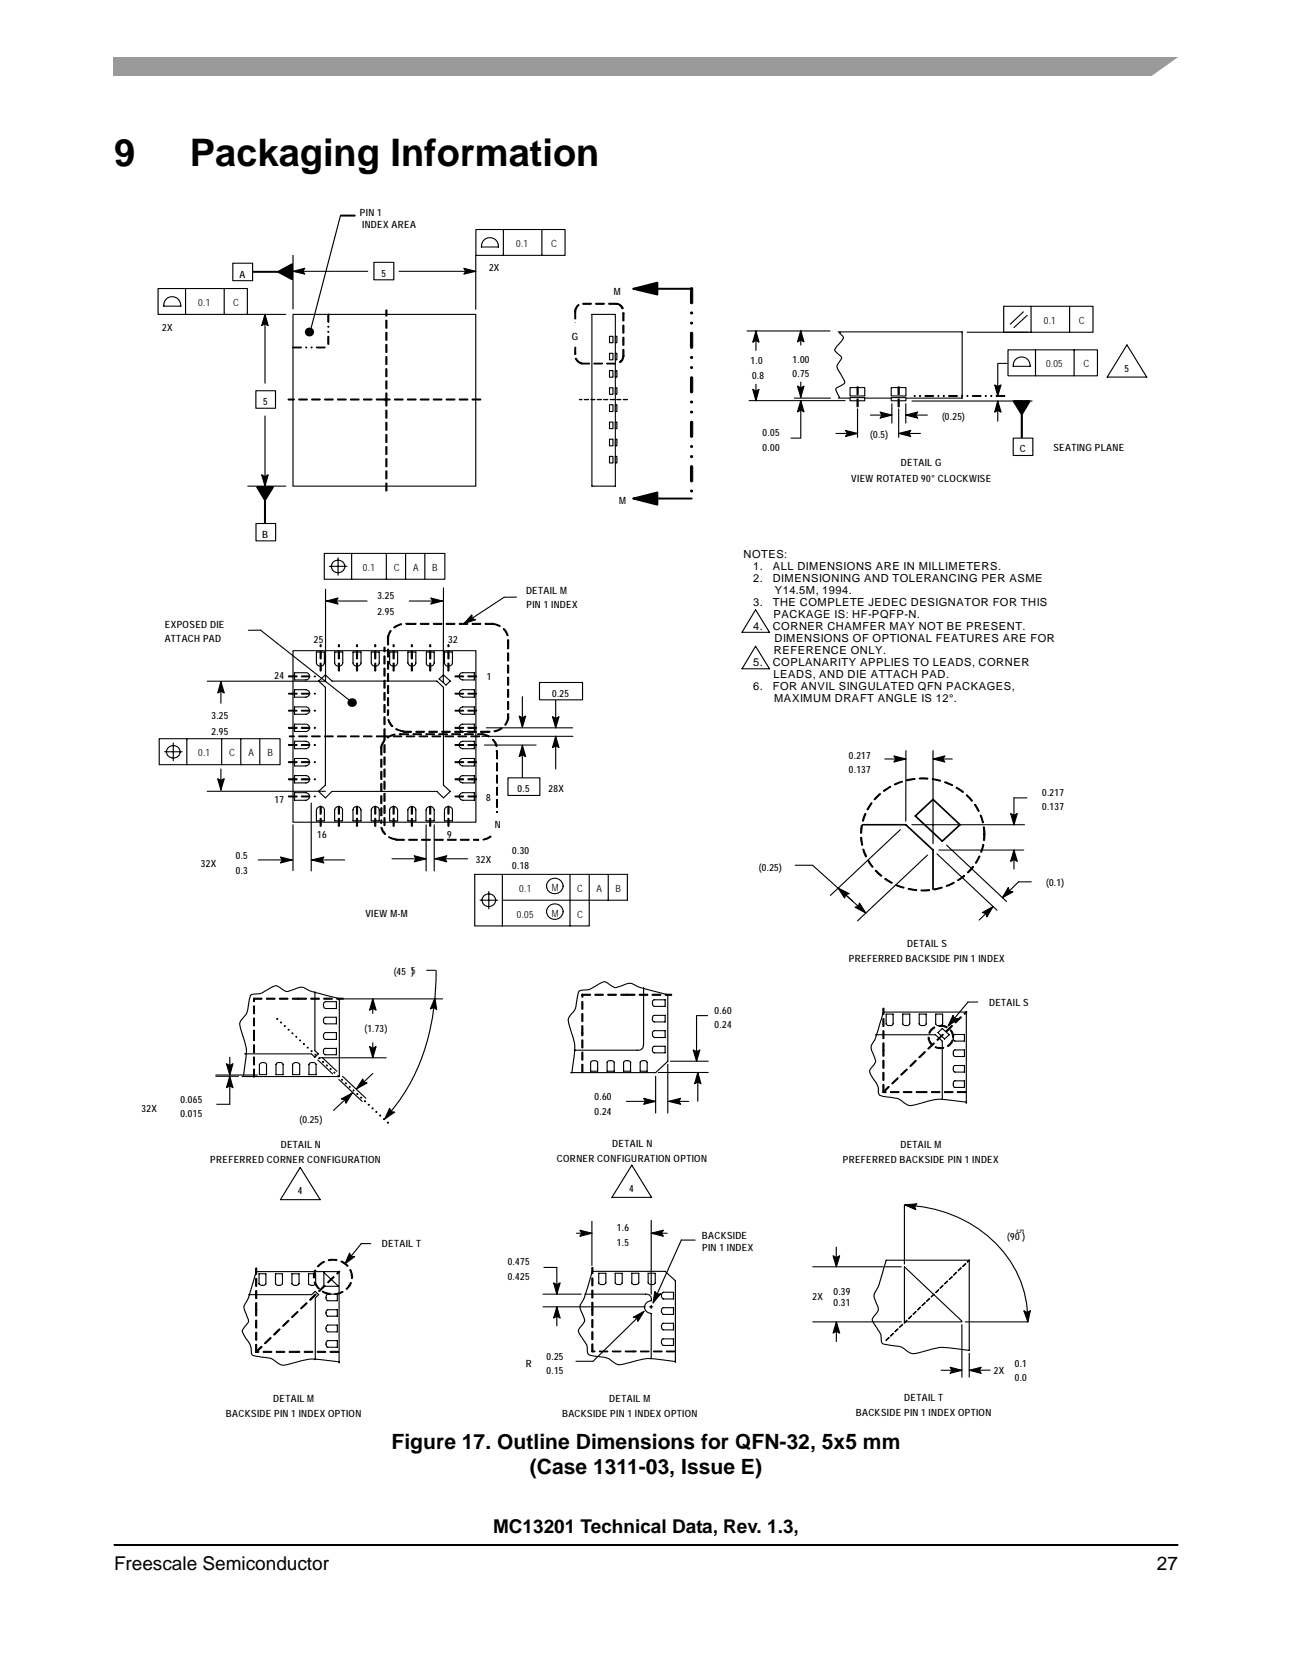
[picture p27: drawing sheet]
<svg xmlns="http://www.w3.org/2000/svg" width="216mm" height="279mm" viewBox="0 0 216 279" stroke-linecap="round" stroke-linejoin="round" font-family="sans-serif">
<defs><g id="words">
<g font-size="6.3">
<text x="19" y="27.7">9</text>
<text x="31.7" y="27.7">Packaging Information</text>
</g>
<g font-size="3.5">
<text x="65.4" y="242.1">Figure 17. Outline Dimensions for QFN-32, 5x5 mm</text>
<text x="88.5" y="246.4">(Case 1311-03, Issue E)</text>
</g>
<g font-size="3.2">
<text x="82.4" y="256.1">MC13201 Technical Data, Rev. 1.3,</text>
<text x="19.1" y="262.3">Freescale Semiconductor</text>
<text x="193.3" y="262.3">27</text>
</g>
<g font-size="1.9">
<text x="124.2" y="93.2">NOTES:</text>
<text x="125.9" y="95.2">1.</text>
<text x="129.1" y="95.2">ALL DIMENSIONS ARE IN MILLIMETERS.</text>
<text x="125.9" y="97.2">2.</text>
<text x="125.9" y="101.2">3.</text>
<text x="129.1" y="97.2">DIMENSIONING AND TOLERANCING PER ASME</text>
<text x="129.1" y="101.2">THE COMPLETE JEDEC DESIGNATOR FOR THIS</text>
<text x="129.5" y="99.3">Y14.5M, 1994.</text>
<text x="125.9" y="105.3">4.</text>
<text x="129.1" y="105.3">CORNER CHAMFER MAY NOT BE PRESENT.</text>
<text x="129.3" y="103.3">PACKAGE IS: HF-PQFP-N.</text>
<text x="129.4" y="107.3">DIMENSIONS OF OPTIONAL FEATURES ARE FOR</text>
<text x="125.9" y="111.3">5.</text>
<text x="129.1" y="111.3">COPLANARITY APPLIES TO LEADS, CORNER</text>
<text x="129.3" y="113.3">LEADS, AND DIE ATTACH PAD.</text>
<text x="129.3" y="109.3">REFERENCE ONLY.</text>
<text x="125.9" y="115.4">6.</text>
<text x="129.1" y="115.4">FOR ANVIL SINGULATED QFN PACKAGES,</text>
<text x="129.3" y="117.4">MAXIMUM DRAFT ANGLE IS 12°.</text>
</g>
<g font-size="1.7">
<text x="60.2" y="36.1">PIN 1</text>
<text x="60.5" y="38.1">INDEX AREA</text>
<text x="86.2" y="41.3">0.1</text>
<text x="92.1" y="41.3">C</text>
<text x="40" y="46.4">A</text>
<text x="63.7" y="46.2">5</text>
<text x="81.7" y="45.2">2X</text>
<text x="33.1" y="51.2">0.1</text>
<text x="39" y="51.2">C</text>
<text x="102.6" y="49.3">M</text>
<text x="27.1" y="55.3">2X</text>
<text x="95.5" y="56.8">G</text>
<text x="174.4" y="54.1">0.1</text>
<text x="180.3" y="54.1">C</text>
<text x="125.4" y="60.8">1.0</text>
<text x="125.7" y="63.3">0.8</text>
<text x="132.4" y="60.7">1.00</text>
<text x="132.4" y="63.1">0.75</text>
<text x="174.8" y="61.4">0.05</text>
<text x="181" y="61.4">C</text>
<text x="187.9" y="62.1">5</text>
<text x="44" y="67.7">5</text>
<text x="157.4" y="70.1">(0.25)</text>
<text x="127.4" y="72.9">0.05</text>
<text x="127.4" y="75.3">0.00</text>
<text x="145.4" y="73.2">(0.5)</text>
<text x="150.6" y="77.9">DETAIL G</text>
<text x="170.4" y="75.6">C</text>
<text x="176" y="75.4">SEATING PLANE</text>
<text x="142.2" y="80.6">VIEW ROTATED 90° CLOCKWISE</text>
<text x="43.8" y="89.8">B</text>
<text x="103.5" y="84.2">M</text>
<text x="60.6" y="95.4">0.1</text>
<text x="65.8" y="95.4">C</text>
<text x="69" y="95.4">A</text>
<text x="72.2" y="95.4">B</text>
<text x="63.1" y="100.1">3.25</text>
<text x="87.9" y="99.3">DETAIL M</text>
<text x="88" y="101.6">PIN 1 INDEX</text>
<text x="27.5" y="107.2">ATTACH PAD</text>
<text x="27.6" y="104.9">EXPOSED DIE</text>
<text x="52.5" y="107.5">25</text>
<text x="63.1" y="102.7">2.95</text>
<text x="74.9" y="107.5">32</text>
<text x="45.9" y="113.4">24</text>
<text x="81.4" y="113.7">1</text>
<text x="92.3" y="116.4">0.25</text>
<text x="35.3" y="120.2">3.25</text>
<text x="35.3" y="122.8">2.95</text>
<text x="33.1" y="126.4">0.1</text>
<text x="38.3" y="126.4">C</text>
<text x="41.5" y="126.4">A</text>
<text x="44.7" y="126.4">B</text>
<text x="141.9" y="126.8">0.217</text>
<text x="141.9" y="129.2">0.137</text>
<text x="45.9" y="134.1">17</text>
<text x="81.2" y="133.8">8</text>
<text x="86.5" y="132.4">0.5</text>
<text x="91.7" y="132.3">28X</text>
<text x="174.2" y="133">0.217</text>
<text x="174.2" y="135.4">0.137</text>
<text x="39.4" y="143.5">0.5</text>
<text x="53" y="140">16</text>
<text x="74.7" y="140">9</text>
<text x="82.7" y="138.3">N</text>
<text x="85.6" y="142.7">0.30</text>
<text x="33.6" y="144.9">32X</text>
<text x="39.4" y="146.1">0.3</text>
<text x="79.5" y="144.1">32X</text>
<text x="85.6" y="145.3">0.18</text>
<text x="86.8" y="149">0.1</text>
<text x="92.2" y="148.9">M</text>
<text x="96.4" y="149">C</text>
<text x="99.7" y="149">A</text>
<text x="102.8" y="149">B</text>
<text x="126.8" y="145.5">(0.25)</text>
<text x="174.8" y="148">(0.1)</text>
<text x="61.1" y="153.3">VIEW M-M</text>
<text x="86.4" y="153.3">0.05</text>
<text x="92.2" y="153.2">M</text>
<text x="96.4" y="153.3">C</text>
<text x="141.9" y="160.7">PREFERRED BACKSIDE PIN 1 INDEX</text>
<text x="151.6" y="158.2">DETAIL S</text>
<text x="65.8" y="162.9">(45 )5</text>
<text x="60.9" y="172.5">(1.73)</text>
<text x="119.4" y="169.4">0.60</text>
<text x="119.4" y="171.8">0.24</text>
<text x="165.3" y="168.1">DETAIL S</text>
<text x="23.6" y="185.8">32X</text>
<text x="30.2" y="184.3">0.065</text>
<text x="99.4" y="183.9">0.60</text>
<text x="30.2" y="186.7">0.015</text>
<text x="46.9" y="191.9">DETAIL N</text>
<text x="50" y="187.7">(0.25)</text>
<text x="99.4" y="186.3">0.24</text>
<text x="102.3" y="191.7">DETAIL N</text>
<text x="150.5" y="191.8">DETAIL M</text>
<text x="35.1" y="194.4">PREFERRED CORNER CONFIGURATION</text>
<text x="93" y="194.2">CORNER CONFIGURATION OPTION</text>
<text x="140.8" y="194.3">PREFERRED BACKSIDE PIN 1 INDEX</text>
<text x="49.8" y="199.6">4</text>
<text x="105.2" y="199.2">4</text>
<text x="63.8" y="208.4">DETAIL T</text>
<text x="103.1" y="205.8">1.6</text>
<text x="103.1" y="208.2">1.5</text>
<text x="117.3" y="207.1">BACKSIDE</text>
<text x="117.3" y="209.1">PIN 1 INDEX</text>
<text x="168.3" y="207.2">(90 )</text>
<text x="169.9" y="205.4" transform="rotate(90 169.9 205.4)">5</text>
<text x="84.8" y="211.4">0.475</text>
<text x="84.8" y="213.8">0.425</text>
<text x="135.8" y="217.3">2X</text>
<text x="139.3" y="216.4">0.39</text>
<text x="139.3" y="218.3">0.31</text>
<text x="91.3" y="227.2">0.25</text>
<text x="87.9" y="228.4">R</text>
<text x="91.3" y="229.6">0.15</text>
<text x="166.1" y="229.7">2X</text>
<text x="169.6" y="228.5">0.1</text>
<text x="169.6" y="230.7">0.0</text>
<text x="37.8" y="236.8">BACKSIDE PIN 1 INDEX OPTION</text>
<text x="45.7" y="234.3">DETAIL M</text>
<text x="93.9" y="236.7">BACKSIDE PIN 1 INDEX OPTION</text>
<text x="101.8" y="234.2">DETAIL M</text>
<text x="143" y="236.6">BACKSIDE PIN 1 INDEX OPTION</text>
<text x="151.1" y="234.1">DETAIL T</text>
</g>
</g></defs>
<path d="M19 9.5h177.8v3.2h-177.8z" fill="#9a9a9a"/>
<path d="M192 13l5.3-3.8h1.5v3.8z" fill="#fff"/>
<path d="M19 257.2h177.8v2.3h-177.8z" fill="#fff"/>
<path d="M19 258v.2zM196.8 258v.2z" fill="#000"/>
<path d="M19 258.1h177.8" fill="none" stroke="#000" stroke-width=".17"/>
<g fill="#fff">
<path d="M23.4 33.7h168.8v204.2h-168.8z"/>
<path d="M49 108.7h30.5v28.7h-30.5z"/>
</g>
<g fill="none" stroke="#000" stroke-width=".18">
<path d="M54.4 98.5v15.4M72 99.9l2 .5-2 .5 .3-.5zM74.1 98.2v15.7M34.6 113.8h19.8M36.9 113.9l.6 1.9-.6-.3-.5 .3zM36.9 113.9v3.6M41.5 105.3h2l15.4 12.1M49 108.7h30.5v28.7h-30.5zM49.2 118.1h1.9a.61 .61 0 0 1 .6 .6 .61 .61 0 0 1-.6 .7h-1.9zM49.2 115.3h1.9a.63 .63 0 0 1 .6 .6 .63 .63 0 0 1-.6 .6h-1.9zM49.2 112.4h1.9a.6 .6 0 0 1 .6 .6 .6 .6 0 0 1-.6 .6h-1.9zM52.9 109h1.3v1.8a.68 .68 0 0 1-.7 .5 .68 .68 0 0 1-.6-.5z"/>
<path d="M53.2 113.8l1.2-1 1.1 1h17.5l1.1 1.1v16.3l1.1 1-1.1 1.1-1.1-1.1h-17.5l-1.1 1.1-1.2-1.1 1.2-1v-16.3zM54.5 100.4l2-.5-.3 .5 .3 .5zM54.5 100.4h6.8M55.9 109h1.4v1.8a.69 .69 0 0 1-.7 .5 .69 .69 0 0 1-.7-.5zM59 109h1.3v1.8a.68 .68 0 0 1-.6 .5 .68 .68 0 0 1-.7-.5zM62 109h1.4v1.8a.69 .69 0 0 1-.7 .5 .69 .69 0 0 1-.7-.5zM65.1 109h1.3v1.8a.69 .69 0 0 1-.6 .5 .69 .69 0 0 1-.7-.5zM68.2 109h1.3v1.8a.69 .69 0 0 1-.7 .5 .69 .69 0 0 1-.6-.5zM68.4 100.4h5.6M71.2 109h1.4v1.8a.67 .67 0 0 1-.7 .5 .67 .67 0 0 1-.7-.5zM73.4 113.5l.7-.7 1.1 1-.7 .7zM74.3 109h1.3v1.8a.69 .69 0 0 1-.7 .5 .69 .69 0 0 1-.6-.5z"/>
<path d="M76.9 112.6l.4-.2h2v1.2h-2a.61 .61 0 0 1-.5-.4 .61 .61 0 0 1 .1-.6zM76.9 115.5l.4-.2h2v1.2h-2a.64 .64 0 0 1-.4-1zM76.9 118.3l.4-.2h2v1.3h-2a.61 .61 0 0 1-.5-.4 .61 .61 0 0 1 .1-.7zM86.8 119.7l.5 .3 .5-.3-.5 1.8zM87.3 116.4v5.1M34.6 132.2h19.8M36.4 130.1l.5 .3 .6-.3-.6 1.9zM36.9 128.5v3.5M49 137.8v7.7M49.2 132.5h1.9a.64 .64 0 0 1 .6 .6 .64 .64 0 0 1-.6 .6h-1.9zM49.2 129.6h1.9a.61 .61 0 0 1 .6 .6 .61 .61 0 0 1-.6 .6h-1.9zM49.2 126.7h1.9a.62 .62 0 0 1 .6 .7 .62 .62 0 0 1-.6 .6h-1.9z"/>
<path d="M49.2 123.9h1.9a.63 .63 0 0 1 .6 .6 .63 .63 0 0 1-.6 .6h-1.9zM49.2 121h1.9a.62 .62 0 0 1 .6 .6 .62 .62 0 0 1-.6 .6h-1.9zM52 134.2v11.3M53.1 134.9a.67 .67 0 0 1 1.1 .4v1.9h-1.3v-1.9zM56 135a.67 .67 0 0 1 .7-.2 .67 .67 0 0 1 .5 .5v1.9h-1.3v-1.9zM59.1 135a.72 .72 0 0 1 .7-.2 .72 .72 0 0 1 .5 .5v1.9h-1.3zM62.3 134.9a.69 .69 0 0 1 1.1 .4v1.9h-1.4v-1.9zM65.3 135a.72 .72 0 0 1 1.1 .3v1.9h-1.3v-1.9zM68.4 134.9a.69 .69 0 0 1 1.1 .4v1.9h-1.3v-1.9zM71.2 137.8v7.7M71.4 135a.72 .72 0 0 1 1.2 .3v1.9h-1.4v-1.9zM72.6 137.8v7.7"/>
<path d="M74.5 134.9a.7 .7 0 0 1 1.1 .4v1.9h-1.3v-1.9zM76.9 126.9l.4-.2h2v1.3h-2a.64 .64 0 0 1-.4-1.1zM76.9 129.8l.4-.2h2v1.2h-2a.6 .6 0 0 1-.5-.3 .6 .6 0 0 1 .1-.7zM77 121.1l2.3-.1v1.2h-2a.63 .63 0 0 1-.5-.4 .63 .63 0 0 1 .2-.7zM77 124l2.3-.1v1.2h-2a.65 .65 0 0 1-.5-.5 .65 .65 0 0 1 .2-.6zM77 132.6l.3-.1h2v1.2h-2a.64 .64 0 0 1-.5-.4 .64 .64 0 0 1 .2-.7zM81 124.5h8.6M81.3 121.6h14.4M87.3 124.6l.5 1.8-.5-.2-.5 .2zM87.3 124.6v5.4M43.2 143.7h5.7M46.9 143.2l2 .5-2 .5 .3-.5z"/>
<path d="M52.1 143.7l2-.5-.3 .5 .3 .5zM52.1 143.7h5.5M65.5 143.5h5.7M69.2 143l2 .5-2 .5 .3-.5zM72.7 143.5l2-.5-.3 .5 .3 .5zM72.7 143.5h5.4"/>
</g>
<g fill="#000">
<path d="M36.9 113.9l.6 1.9-.6-.3-.5 .3z" fill-rule="evenodd"/>
<path d="M54.5 100.4l2-.5-.3 .5 .3 .5z" fill-rule="evenodd"/>
<path d="M72 99.9l2 .5-2 .5 .3-.5z" fill-rule="evenodd"/>
<path d="M86.8 119.7l.5 .3 .5-.3-.5 1.8z" fill-rule="evenodd"/>
<path d="M36.4 130.1l.5 .3 .6-.3-.6 1.9z" fill-rule="evenodd"/>
<path d="M87.3 124.6l.5 1.8-.5-.2-.5 .2z" fill-rule="evenodd"/>
<path d="M46.9 143.2l2 .5-2 .5 .3-.5z" fill-rule="evenodd"/>
<path d="M52.1 143.7l2-.5-.3 .5 .3 .5z" fill-rule="evenodd"/>
<path d="M69.2 143l2 .5-2 .5 .3-.5z" fill-rule="evenodd"/>
<path d="M72.7 143.5l2-.5-.3 .5 .3 .5z" fill-rule="evenodd"/>
<circle cx="58.9" cy="117.4" r=".59"/>
</g>
<circle cx="58.9" cy="117.4" r=".59" fill="none" stroke="#000" stroke-width=".34"/>
<g fill="#000" stroke="#000" stroke-width=".17">
<path d="M64.1 123.8l.1 .1-.4 .8v.2l-.2 .1 .2-.7zM64.7 123.1a1.43 1.43 0 0 1 1.3-.3l-1.1 .5h-.2zM66.8 122.6h.2v.1l-.2 .1z"/>
<path d="M63.6 124.9h.2l-.1 1.3-.1-.1zM63.6 126.9h.2l-.1 1.3h-.1zM63.7 128.9h.1l-.1 1.4-.1-.1zM63.7 130.9l.1 .1-.1 1.3-.1-.1zM63.7 132.9l.1 .1-.1 1.3h-.1zM63.7 135h.1v1.3h-.2zM63.7 137l.1 .1v.4h-.2z"/>
<path d="M66.8 122.6h1.5v.1l-1.4 .1zM69 122.6h1.4v.1l-1.4 .1zM71.2 122.6l1.4 .1-1.4 .1zM73.3 122.6l1.5 .1-1.4 .1zM75.5 122.6h1.4v.1l-1.4 .1zM77.6 122.6l1.5 .1-1.4 .1zM79.8 122.6h.8v.1l-.7 .1z"/>
<path d="M80.5 122.6l1 .3 .3 .2-1.3-.3zM82.3 123.5a1.38 1.38 0 0 1 .7 1.2h-.1zM82.9 125.5h.2v.1h-.2z"/>
<path d="M83 125.5h.1v1.3zM83 127.5l.1 .1v1.3zM83 129.5l.1 .1v1.3zM83 131.6h.1v1.3zM83 133.6h.1v1.3h-.1zM83 135.6l.1 .1v1.2h-.1zM83 137.6l.1 .1v.5h-.1z"/>
<path d="M83 138h.1a1.49 1.49 0 0 1-.6 1.3v-.2l.3-.5zM80.7 140.2l.6-.1 .6-.4 .1 .1-.6 .4-.6 .2zM79.8 140.3l.2 .1h-.2z"/>
<path d="M66.2 140.3h1.3l.1 .1h-1.5zM68.3 140.3h1.4v.1h-1.4zM70.4 140.3h1.5v.1h-1.4zM72.7 140.3h1.3l.1 .1h-1.5zM74.8 140.3h1.4v.1h-1.4zM76.9 140.3h1.4l.1 .1h-1.4zM79.2 140.3h.6l.1 .1h-.8z"/>
<path d="M65 139.8l1.3 .5-1.1-.2-.3-.2zM63.7 138.3h.1l.6 1v.1a1.43 1.43 0 0 1-.7-1.1zM63.6 137.4h.2l-.1 .2z"/>
</g>
<path d="M81.7 136h2.7v3.4h-2.7z" fill="#fff"/>
<path d="M81.7 136h2.7v3.4h-2.7z" fill="none" stroke="#fff" stroke-width=".18"/>
<g fill="#000" stroke="#000" stroke-width=".17">
<path d="M64.2 136.6l.1 .1v1.3l-.1-.1zM64.2 134.6h.1v1.3h-.1zM64.2 132.6h.1v1.3h-.1zM64.2 130.6h.1v1.2l-.1 .1zM64.2 128.5l.1 .1v1.2l-.1 .1zM64.2 126.5h.1v1.3h-.1zM64.2 124.5h.1v1.3h-.1zM64.2 123h.1v.8l-.1-.1z"/>
<path d="M64.2 121.8h.1v1.3h-.1zM64.2 119.8h.1v1.3h-.1zM64.2 117.8h.1v1.3l-.1-.1zM64.2 115.7l.1 .1v1.2h-.1zM64.2 113.7h.1v1.3h-.1zM64.2 111.7h.1v1.2l-.1 .1zM64.2 109.6l.1 .1v1.2l-.1 .1zM64.2 108.2h.1v.7h-.1z"/>
<path d="M62.9 123l1.4 .1h-1.4zM60.7 123l1.5 .1h-1.4zM58.6 123l1.4 .1h-1.4zM56.4 123l1.4 .1h-1.4zM54.3 123l1.4 .1h-1.4zM52.1 123h1.4v.1h-1.4zM49.9 123l1.5 .1h-1.4zM48.3 123l.9 .1h-.8z"/>
<path d="M78.7 123l1.4 .1h-1.4zM76.5 123l1.5 .1h-1.4zM74.4 123l1.4 .1h-1.4zM72.2 123l1.4 .1h-1.4zM70 123h1.4l.1 .1h-1.4zM67.9 123l1.4 .1h-1.4zM65.7 123l1.4 .1h-1.3zM64.2 123l.8 .1h-.8z"/>
</g>
<path d="M84.9 130h5.3v2.9h-5.3z" fill="#fff"/>
<g fill="none" stroke="#000" stroke-width=".18">
<path d="M54.2 92.5h20.1v4.3h-20.1zM55 94.6h3M55.6 94.1a1.1 1.1 0 0 1 1.5-.4 1.1 1.1 0 0 1 .3 1.6 1.1 1.1 0 0 1-1.6 .2l-.3-.4-.1-.5zM56.5 93.2v2.9M58.8 92.5v4.3M64.6 92.5v4.3M67.8 92.5v4.3M71 92.5v4.3M92.3 119.8l.6 .3 .5-.3-.5 1.8zM92.9 116.9v4.7M26.6 123.4h20.2v4.4h-20.2zM27.5 125.6h2.9"/>
<path d="M28 125.1a1.09 1.09 0 0 1 1.7-.3 1.09 1.09 0 0 1-.1 1.7 1.1 1.1 0 0 1-1.4-.1 1.1 1.1 0 0 1-.2-1.3zM29 124.2v2.9M31.2 123.4v4.4M37 123.4v4.4M40.2 123.4v4.4M43.4 123.4v4.4M80.5 123h15.2M84.9 130h5.3v2.9h-5.3zM92.9 123l.5 1.9-.5-.2-.6 .2zM92.9 123v5.5M80.2 150.4h3M80.7 149.8a1.13 1.13 0 0 1 1.8-.2 1.13 1.13 0 0 1-.2 1.8 1.13 1.13 0 0 1-1.6-.5l-.2-.6z"/>
<path d="M81.7 149v2.9M83.9 146.1v8.6M84 150.4h20.8v-4.3h-25.5v8.6h19.1M91.8 147a1.36 1.36 0 0 1 2 .2 1.36 1.36 0 0 1-.2 1.9 1.36 1.36 0 0 1-1.9-.2 1.26 1.26 0 0 1 .1-1.9zM91.9 151.3a1.36 1.36 0 0 1 1.9 .2 1.36 1.36 0 0 1-.2 1.9 1.36 1.36 0 0 1-1.9-.2 1.24 1.24 0 0 1 .2-1.9zM95.2 146.1v8.6M98.5 146.1v8.6M101.6 146.1v4.3"/>
</g>
<g fill="#000" stroke="#000" stroke-width=".17">
<path d="M48.2 113l1.4-.1v.2h-1.3zM50.4 113l1.3-.1 .1 .2h-1.4zM52.5 113a.1 .1 0 0 1 .2 0 .1 .1 0 0 1-.2 0z"/>
<path d="M48.2 118.7h1.4v.1h-1.4zM50.4 118.7h1.4v.1h-1.4zM52.5 118.7h.2v.1z"/>
<path d="M48.2 115.8h1.4v.2h-1.3zM50.4 115.9l1.4-.1v.2h-1.4zM52.5 115.9h.2l-.1 .1z"/>
<path d="M53.5 110.8h.1l.1 .1-.1 1.2h-.1zM53.5 108.8l.2 .1-.1 1.2h-.1zM53.5 107.8h.2l-.1 .3h-.1z"/>
<path d="M56.6 110.8h.1v1.3h-.2zM56.5 108.8h.2v1.3h-.2zM56.6 107.7l.1 .1v.3h-.2z"/>
<path d="M59.6 110.8h.2l-.1 1.3h-.1zM59.6 108.8h.2l-.1 1.3h-.1zM59.6 107.7l.2 .1-.1 .3h-.1z"/>
<path d="M62.6 110.8h.1l.1 .1-.1 1.2h-.1zM62.6 108.8l.2 .1-.1 1.2h-.1zM62.6 107.8h.2v.3h-.2z"/>
<path d="M65.7 110.8h.2l-.1 1.3h-.1zM65.7 108.8h.2l-.1 1.3h-.1zM65.7 107.7l.2 .1-.1 .3h-.1z"/>
<path d="M68.8 110.8l.1 .1v1.2h-.2zM68.7 108.8l.2 .1v1.2h-.2zM68.8 107.7l.1 .1v.3h-.2z"/>
<path d="M71.8 110.8h.2l-.1 1.3h-.1zM71.8 108.8h.2l-.1 1.3h-.1zM71.8 107.8h.2v.3h-.2z"/>
<path d="M74.9 110.8l.1 .1v1.2h-.2zM74.9 108.8l.1 .1v1.2h-.2zM74.9 107.7l.1 .1v.3h-.2z"/>
<path d="M76.1 113h1.4l-1.4 .1zM78.2 113h1.5l-1.4 .1z"/>
<path d="M76 118.7l1.5 .1h-1.4zM78.2 118.7l1.5 .1h-1.5z"/>
<path d="M76.1 115.8l1.4 .1-1.4 .1zM78.2 115.8l1.5 .1-1.4 .1z"/>
<path d="M48.3 121.5h1.3v.2h-1.3zM50.4 121.6l1.4-.1v.2h-1.3zM52.5 121.6a.1 .1 0 0 1 .2 0 .1 .1 0 0 1-.2 0z"/>
<path d="M48.2 124.4h1.4v.2h-1.4zM50.4 124.4h1.4v.1l-1.4 .1zM52.5 124.4h.2v.2z"/>
<path d="M48.2 127.3h1.4v.1h-1.3zM50.4 127.3h1.4v.1h-1.3zM52.6 127.3l.1 .1h-.2z"/>
<path d="M48.2 130.2l1.4-.1v.2h-1.3zM50.4 130.2l1.4-.1v.2h-1.4zM52.5 130.2a.1 .1 0 0 1 .2 0 .1 .1 0 0 1-.2 0z"/>
<path d="M48.2 133h1.4v.2h-1.3zM50.4 133.1l1.4-.1v.1l-1.3 .1zM52.5 133.1a.1 .1 0 0 1 .2 0 .1 .1 0 0 1-.2 0z"/>
<path d="M53.5 136.8h.2l-.1 1.3-.1-.1zM53.5 134.7l.2 .1-.1 1.3-.1-.1z"/>
<path d="M56.6 136.7l.1 .1v1.3l-.2-.1zM56.5 134.8h.2v1.3l-.2-.1z"/>
<path d="M59.6 136.8h.2l-.1 1.3-.1-.1zM59.6 134.8h.2l-.1 1.3-.1-.1z"/>
<path d="M62.6 136.8h.2l-.1 1.3-.1-.1zM62.6 134.8h.2v1.3l-.2-.1z"/>
<path d="M65.7 136.8h.2l-.1 1.3-.1-.1zM65.7 134.8h.2l-.1 1.3-.1-.1z"/>
<path d="M68.8 136.7l.1 .1v1.3l-.2-.1zM68.7 134.8h.2v1.3l-.2-.1z"/>
<path d="M71.8 136.8h.2l-.1 1.3-.1-.1zM71.8 134.7l.2 .1-.1 1.3-.1-.1z"/>
<path d="M74.9 136.8h.1v1.3l-.2-.1zM74.8 134.8h.2v1.3l-.2-.1z"/>
<path d="M76 121.6h1.5l-.1 .1h-1.3zM78.3 121.5l1.4 .1-.1 .1h-1.3z"/>
<path d="M76.1 124.4l1.4 .1-1.4 .1zM78.2 124.4l1.5 .1-1.5 .1z"/>
<path d="M76.1 127.3l1.4 .1h-1.4zM78.2 127.3l1.5 .1h-1.4z"/>
<path d="M76.1 130.2l1.3-.1 .1 .1-1.4 .1zM78.2 130.2l1.4-.1 .1 .1-1.4 .1z"/>
<path d="M76.1 133l1.4 .1-1.4 .1zM78.2 133l1.5 .1-1.4 .1z"/>
</g>
<g fill="#000">
<path d="M92.3 119.8l.6 .3 .5-.3-.5 1.8z" fill-rule="evenodd"/>
<path d="M92.9 123l.5 1.9-.5-.2-.6 .2z" fill-rule="evenodd"/>
</g>
<path d="M90.1 114h7.2v2.9h-7.2z" fill="#fff"/>
<path d="M86.3 99.8h-2.1l-6.7 4.4M78.8 102.7l.1 .6 .6 .3-2 .6zM90.1 114h7.2v2.9h-7.2z" fill="none" stroke="#000" stroke-width=".18"/>
<g fill="#000" stroke="#000" stroke-width=".17">
<path d="M65.2 105.4l.2 .1-.5 1.1h-.1a1.56 1.56 0 0 1 .4-1.2zM65.8 104.8l1.2-.6 .1 .1-1.1 .6zM67.8 104.2h.4l.1 .1h-.4z"/>
<path d="M64.8 106.4l.1 .1v1.3l-.2-.1zM64.8 108.5h.1v1.3l-.2-.1zM64.8 110.5h.1v1.3h-.2zM64.8 112.5l.1 .1v1.3l-.2-.1zM64.8 114.6h.1v1.3l-.2-.1zM64.8 116.6h.1v1.3l-.2-.1zM64.8 118.6h.1v.8l-.2-.1z"/>
<path d="M68.1 104.2h1.4v.1l-1.3 .1zM70.3 104.2h1.3l.1 .1-1.4 .1zM72.5 104.2h1.3l.1 .1-1.4 .1-.1-.1zM74.6 104.2h1.4v.1l-1.3 .1-.2-.1zM76.8 104.2h1.3l.1 .1-1.4 .1zM79 104.2h1.3v.1l-1.3 .1zM81.1 104.2h1.2l.1 .1-1.2 .1-.2-.1z"/>
<path d="M82.2 104.2h.1a1.81 1.81 0 0 1 1.3 .4l-1.3-.2zM84.1 105.1a1.15 1.15 0 0 1 .7 1.1zM84.8 106.9l.2 .1-.1 .3-.1-.1z"/>
<path d="M84.8 107.1h.2v1.3h-.1zM84.8 109.1l.2 .1v1.2l-.1 .1zM84.8 111.1l.2 .1v1.2l-.1 .1zM84.8 113.2h.2v1.2l-.1 .1zM84.8 115.2l.2 .1v1.2h-.2zM84.8 117.2l.2 .1v1.3l-.2-.1zM84.8 119.3h.2l-.1 .8h-.1z"/>
<path d="M67.3 122.3l1.4-.1 .1 .1-1.4 .1zM69.5 122.2h1.4v.1l-1.4 .1zM71.7 122.2h1.3l.1 .1-1.4 .1zM73.9 122.2h1.3v.1l-1.3 .1zM76 122.2h1.4v.1l-1.4 .1zM78.2 122.2h1.3l.1 .1-1.4 .1zM80.3 122.2h1.3l.1 .1-1.4 .1z"/>
<path d="M66.2 121.8l1.3 .3v.2l-1.3-.4zM64.9 120.2l.7 1.1v.1a1.57 1.57 0 0 1-.7-1.2zM64.8 119.2l.1 .1-.1 .3z"/>
<path d="M84.8 120h.1a1.24 1.24 0 0 1-.5 1.2zM82.6 122.1l1.3-.4a1.62 1.62 0 0 1-1.3 .5zM81.5 122.2l.4 .1-.1 .1-.3-.1z"/>
</g>
<path d="M78.8 102.7l.1 .6 .6 .3-2 .6z" fill-rule="evenodd" fill="#000"/>
<path d="M49 52.5h30.5v28.7h-30.5z" fill="#fff"/>
<g fill="none" stroke="#000" stroke-width=".18">
<path d="M56.9 36l-5.1 19.5M41.3 52.5h6.5M44.3 52.5l.5 1.9-.5-.3-.6 .3zM44.3 52.5v11.5M49 52.5h30.5v28.7h-30.5zM49 45.3l1.9-.5-.3 .5 .3 .5zM49 42.7v8.9M49 45.3h12.4M66.7 45.3h12.8M77.5 44.8l2 .5-2 .5 .3-.5zM79.5 42.7v9M43.7 79.3l.6 .3 .5-.3-.5 1.9z"/>
<path d="M44.3 69.5v11.7M41.4 81.2h6.4"/>
</g>
<g fill="#000" stroke="#000" stroke-width=".17">
<path d="M48.9 58h1.4l.1 .1h-1.4zM51.1 58h.1v.1zM52 58h.2l-.2 .1zM52.9 58h1.4v.1h-1.4z"/>
<path d="M54.8 52.5h.1v1.3h-.1zM54.8 54.5h.1v.2h-.1zM54.8 55.4l.1 .1h-.1zM54.8 56.2h.1v1.3h-.1z"/>
</g>
<g fill="#000">
<path d="M46.5 45.4l2.3-1.2v2.5zM43 81.4h2.6l-1.3 2.1z"/>
<path d="M44.3 52.5l.5 1.9-.5-.3-.6 .3z" fill-rule="evenodd"/>
<path d="M49 45.3l1.9-.5-.3 .5 .3 .5z" fill-rule="evenodd"/>
<path d="M77.5 44.8l2 .5-2 .5 .3-.5z" fill-rule="evenodd"/>
<path d="M43.7 79.3l.6 .3 .5-.3-.5 1.9z" fill-rule="evenodd"/>
<circle cx="51.7" cy="55.5" r=".59"/>
</g>
<g fill="none" stroke="#000" stroke-width=".34">
<path d="M57 36h2.3M42.3 45.4h4.1M46.5 45.4l2.3-1.2v2.5zM43 81.4h2.6l-1.3 2.1zM44.3 83.6v3.9"/>
<circle cx="51.7" cy="55.5" r=".59"/>
</g>
<path d="M42.8 65.3h3.2v2.9h-3.2z" fill="#fff"/>
<path d="M42.8 65.3h3.2v2.9h-3.2z" fill="none" stroke="#000" stroke-width=".18"/>
<path d="M42.8 87.5h3.3v2.9h-3.3z" fill="#fff"/>
<path d="M79.5 38.4h14.9v4.3h-14.9zM84.1 38.4v4.3M90.6 38.4v4.3M26.4 48.2h14.9v4.3h-14.9zM30.2 51.2a1.43 1.43 0 0 0-1.4-1.6 1.43 1.43 0 0 0-1.4 1.6h2.8M31 48.2v4.3M37.5 48.2v4.3M80.5 41.3a1.43 1.43 0 0 1 1.4-1.6 1.43 1.43 0 0 1 1.4 1.6M80.5 41.3h2.8M42.8 87.5h3.3v2.9h-3.3z" fill="none" stroke="#000" stroke-width=".18"/>
<path d="M38.9 44h3.3v2.9h-3.3z" fill="#fff"/>
<path d="M38.9 44h3.3v2.9h-3.3z" fill="none" stroke="#000" stroke-width=".18"/>
<path d="M62.5 43.8h3.3v3h-3.3z" fill="#fff"/>
<path d="M62.5 43.8h3.3v3h-3.3zM98.9 52.5h3.9v28.7h-3.9z" fill="none" stroke="#000" stroke-width=".18"/>
<g fill="#000" stroke="#000" stroke-width=".17">
<path d="M96.4 51.1l.2-.2h.2l-.7 1.2-.1-.1 .1-.3zM104.1 59.4h.1a1.03 1.03 0 0 1-.6 1.2l.4-.7z"/>
<path d="M96.1 52h.1v1.3l-.1-.1zM96.1 54h.1l-.1 1.3zM96.1 56h.1l-.1 1.4zM96.1 58l.1 .1v1.1l-.1-.1z"/>
<path d="M97.4 50.7h1.4v.1l-1.3 .1zM99.6 50.7h1.3l.1 .1-1.4 .1zM101.7 50.7h1.4v.1l-1.3 .1z"/>
<path d="M103 50.8a.91 .91 0 0 1 1.1 .8l-.5-.5zM104.2 52.3h.1l-.1 .2-.1-.1z"/>
<path d="M104.1 52.3h.2v1.3l-.1 .1zM104.1 54.3l.2 .1v1.2l-.1 .1zM104.1 56.4h.2v1.3h-.1zM104.1 58.4h.2l-.1 1.2-.1-.1z"/>
<path d="M62.9 66.7h1.4v.1h-1.4zM60.8 66.7h1.4l-.1 .1h-1.3zM58.6 66.7h1.3l.1 .1h-1.4zM56.4 66.7h1.4v.1h-1.4zM54.3 66.7h1.4l-.1 .1h-1.3zM52.1 66.7h1.4l-.1 .1h-1.3zM49.9 66.7h1.4l.1 .1h-1.4zM48.2 66.7h.9l.1 .1h-1z"/>
<path d="M64.5 65.7h.2l-.1 1.3h-.1zM64.5 63.6l.2 .1v1.2l-.1 .1zM64.5 61.6l.2 .1v1.2l-.1 .1zM64.5 59.6h.2v1.3h-.1zM64.5 57.6h.2l-.1 1.3h-.1zM64.5 55.5l.2 .1-.1 1.3-.1-.1zM64.5 53.5h.2l-.1 1.4-.1-.1zM64.5 51.8h.2l-.1 1h-.1z"/>
<path d="M78.9 66.7l1.4 .1h-1.3zM76.8 66.7l1.4 .1h-1.4zM74.6 66.7l1.4 .1h-1.4zM72.5 66.7h1.3l.1 .1h-1.4zM70.3 66.7h1.3l.1 .1h-1.4zM68.1 66.7h1.4v.1h-1.4zM66 66.7h1.4l-.1 .1h-1.3zM64.2 66.7h1l-.1 .1h-.9z"/>
<path d="M96.2 59.9l.5 .5 .5 .3a.77 .77 0 0 1-.8-.3l-.3-.4zM96 59h.2v.2h-.1z"/>
<path d="M97.1 60.7h1.4v.1h-1.4zM99.2 60.7h1.4l.1 .1h-1.4zM101.4 60.7h1.4v.1h-1.3z"/>
<path d="M64.5 80.7l.2 .1-.1 1.2h-.1zM64.5 78.7h.2l-.1 1.3h-.1zM64.5 76.7h.2l-.1 1.3h-.1zM64.5 74.6l.2 .1v1.2l-.1 .1zM64.5 72.6h.2v1.3l-.1 .1zM64.5 70.6h.2v1.3h-.1zM64.5 68.6h.2l-.1 1.3-.1-.1zM64.5 66.8l.2 .1-.1 1-.1-.1z"/>
</g>
<path d="M102.8 64.8h.3v1.1h-.3z" fill="#fff"/>
<path d="M102.8 64.8h.3v1.1h-.3z" fill="none" stroke="#000" stroke-width=".18"/>
<path d="M102.8 67.6h.3v1.2h-.3z" fill="#fff"/>
<path d="M102.8 67.6h.3v1.2h-.3z" fill="none" stroke="#000" stroke-width=".18"/>
<path d="M102.8 61.9h.3v1.1h-.3z" fill="#fff"/>
<path d="M102.8 61.9h.3v1.1h-.3z" fill="none" stroke="#000" stroke-width=".18"/>
<path d="M102.8 59h.3v1.1h-.3z" fill="#fff"/>
<path d="M102.8 59h.3v1.1h-.3z" fill="none" stroke="#000" stroke-width=".18"/>
<path d="M102.8 70.5h.3v1.1h-.3z" fill="#fff"/>
<path d="M102.8 70.5h.3v1.1h-.3z" fill="none" stroke="#000" stroke-width=".18"/>
<path d="M102.8 73.4h.3v1.1h-.3z" fill="#fff"/>
<path d="M102.8 73.4h.3v1.1h-.3z" fill="none" stroke="#000" stroke-width=".18"/>
<path d="M102.8 76.3h.3v1.1h-.3z" fill="#fff"/>
<path d="M102.8 76.3h.3v1.1h-.3z" fill="none" stroke="#000" stroke-width=".18"/>
<path d="M102.8 56.2h.3v1.1h-.3z" fill="#fff"/>
<path d="M102.8 56.2h.3v1.1h-.3z" fill="none" stroke="#000" stroke-width=".18"/>
<path d="M101.9 64.8h.5v1.1h-.5z" fill="#fff"/>
<path d="M101.9 64.8h.5v1.1h-.5z" fill="none" stroke="#000" stroke-width=".18"/>
<path d="M101.9 67.6h.5v1.2h-.5z" fill="#fff"/>
<path d="M101.9 67.6h.5v1.2h-.5z" fill="none" stroke="#000" stroke-width=".18"/>
<path d="M101.9 61.9h.5v1.1h-.5z" fill="#fff"/>
<path d="M101.9 61.9h.5v1.1h-.5z" fill="none" stroke="#000" stroke-width=".18"/>
<path d="M101.9 59h.5v1.1h-.5z" fill="#fff"/>
<path d="M101.9 59h.5v1.1h-.5z" fill="none" stroke="#000" stroke-width=".18"/>
<path d="M101.9 70.5h.5v1.1h-.5z" fill="#fff"/>
<path d="M101.9 70.5h.5v1.1h-.5z" fill="none" stroke="#000" stroke-width=".18"/>
<path d="M101.9 73.4h.5v1.1h-.5z" fill="#fff"/>
<path d="M101.9 73.4h.5v1.1h-.5z" fill="none" stroke="#000" stroke-width=".18"/>
<path d="M101.9 76.3h.5v1.1h-.5z" fill="#fff"/>
<path d="M101.9 76.3h.5v1.1h-.5z" fill="none" stroke="#000" stroke-width=".18"/>
<path d="M101.9 56.2h.5v1.1h-.5z" fill="#fff"/>
<path d="M101.9 56.2h.5v1.1h-.5z" fill="none" stroke="#000" stroke-width=".18"/>
<path d="M105.9 48.3l3.9-1.1v2zM105.9 48.3h9.7M105.9 83.3l3.9-1v2zM105.9 83.3h9.7" fill="none" stroke="#000" stroke-width=".34"/>
<path d="M105.9 48.3l3.9-1.1v2zM105.9 83.3l3.9-1v2z" fill="#000"/>
<path d="M115.4 48.1h.2l.2 .2v2.3l-.2 .2-.2-.2zM115.4 52.2h.3l.1 .1-.2 .2h-.1zM115.4 53.9l.2-.1 .2 .2-.2 .2-.2-.1zM115.4 55.6l.2-.1 .2 .2v2.3a.19 .19 0 0 1-.2 .2 .19 .19 0 0 1-.2-.2zM115.5 59.6h.1l.2 .2-.2 .1-.2-.1zM115.4 61.4a.2 .2 0 0 1 .4 0 .2 .2 0 0 1-.4 0zM115.4 63h.2l.2 .1v2.4a.19 .19 0 0 1-.2 .2 .19 .19 0 0 1-.2-.2zM115.4 67.2a.2 .2 0 0 1 .4 0 .2 .2 0 0 1-.4 0zM115.4 68.9a.2 .2 0 0 1 .4 0 .2 .2 0 0 1-.4 0zM115.4 70.4h.2l.2 .1v2.4a.19 .19 0 0 1-.2 .2 .19 .19 0 0 1-.2-.2zM115.4 74.6a.2 .2 0 0 1 .4 0 .2 .2 0 0 1-.4 0zM115.4 76.2h.3l.1 .1-.2 .2h-.1zM115.4 77.9l.2-.1 .2 .2v2.3l-.2 .2-.2-.2zM115.4 81.9h.3v.3h-.3z" fill="#000" stroke="#000" stroke-width=".17"/>
<path d="M94.1 54h3.8v3.5h-3.8z" fill="#fff"/>
<path d="M94.1 54h3.8v3.5h-3.8z" fill="none" stroke="#fff" stroke-width=".18"/>
<path d="M104.1 66.7l.7 .1zM103.1 66.7l.7 .1zM102 66.7l.7 .1zM100.9 66.7l.7 .1zM99.8 66.7l.7 .1zM98.7 66.7l.7 .1zM97.6 66.7l.7 .1zM96.8 66.7l.5 .1z" fill="#000" stroke="#000" stroke-width=".17"/>
<path d="M140.1 55.5h20.7v11h-20.7M140.4 55.6h-.1l.6 .8a4 4 0 0 1-1.2 1.6 .56 .56 0 0 0-.2 .6 .56 .56 0 0 0 .4 .4l.2 .2a.62 .62 0 0 1 .4 1 1.34 1.34 0 0 0-.3 1.8l1 1.9-.2 .2-1.2 .7a.89 .89 0 0 0 .2 1.1l.3 .5" fill="none" stroke="#000" stroke-width=".18"/>
<path d="M142 64.8h2.5v1.4h-2.5z" fill="#fff"/>
<path d="M142 64.8h2.5v1.4h-2.5z" fill="none" stroke="#000" stroke-width=".18"/>
<path d="M148.9 64.8h2.5v1.4h-2.5z" fill="#fff"/>
<path d="M148.9 64.8h2.5v1.4h-2.5z" fill="none" stroke="#000" stroke-width=".18"/>
<path d="M142 66.4h2.5v.6h-2.5z" fill="#fff"/>
<path d="M142 66.4h2.5v.6h-2.5z" fill="none" stroke="#000" stroke-width=".18"/>
<path d="M148.9 66.4h2.5v.6h-2.5z" fill="#fff"/>
<g fill="none" stroke="#000" stroke-width=".18">
<path d="M124.8 55.3h13.9M126.3 55.3l.5 1.9-.5-.3-.5 .3zM126.3 55.3v3.2M133.8 55.2l.5 1.9-.5-.3-.5 .3zM133.8 55.2v2.5M161.6 55.5h10.3M167.7 51.2h14.9v4.3h-14.9zM168.4 58.5h15v4.3h-15zM171 52.1l-2.2 2.1M171.6 52.7l-2.2 2M172.3 51.2v4.3M173 58.5v4.3"/>
<path d="M178.7 51.2v4.3M179.5 58.5v4.3M125.2 67h16M125.8 65.1l.5 .3 .5-.3-.5 1.9zM126.3 64.2v2.8M132.7 66.5h6.1M133.3 64.5l.5 .3 .5-.3-.5 1.9zM133.8 67l.5 1.8-.5-.3-.5 .3zM133.8 63.8v2.6M133.8 67v6.2M148.9 66.4h2.5v.6h-2.5zM152.4 67h20.1"/>
<path d="M166.2 64.3l.5 .3 .6-.3-.6 1.9zM166.7 67l.6 1.9-.6-.3-.5 .3zM166.7 60.7v5.5M166.7 67v3.4M169.7 60.1a1.43 1.43 0 0 1 1.6-.3 1.43 1.43 0 0 1 .8 1.4h-2.8l.1-.7z"/>
</g>
<path d="M169.4 67h2.6l-1.2 2.2zM170.8 69.2v4" fill="none" stroke="#000" stroke-width=".34"/>
<g fill="#000">
<path d="M169.4 67h2.6l-1.2 2.2z"/>
<path d="M126.3 55.3l.5 1.9-.5-.3-.5 .3z" fill-rule="evenodd"/>
<path d="M133.8 55.2l.5 1.9-.5-.3-.5 .3z" fill-rule="evenodd"/>
<path d="M125.8 65.1l.5 .3 .5-.3-.5 1.9z" fill-rule="evenodd"/>
<path d="M133.8 67l.5 1.8-.5-.3-.5 .3z" fill-rule="evenodd"/>
<path d="M133.3 64.5l.5 .3 .5-.3-.5 1.9z" fill-rule="evenodd"/>
<path d="M166.2 64.3l.5 .3 .6-.3-.6 1.9z" fill-rule="evenodd"/>
<path d="M166.7 67l.6 1.9-.6-.3-.5 .3z" fill-rule="evenodd"/>
</g>
<path d="M166.5 66.1l1.4 .1-1.4 .1zM165.6 66.1l.1 .1h-.2zM164.7 66.1l.1 .1h-.1zM162.5 66.1h1.4v.1l-1.3 .1zM161.6 66.1l.1 .1h-.1zM160.7 66.1l.1 .1h-.1zM158.6 66.1l1.4 .1-1.4 .1-.1-.1zM157.6 66.1l.2 .1h-.2zM156.8 66.1l.1 .1h-.2zM154.6 66.1h1.3l.1 .1-1.4 .1zM153.7 66.1l.1 .1h-.1zM152.8 66.1l.2 .1h-.2z" fill="#000" stroke="#000" stroke-width=".17"/>
<path d="M169.3 73.2h3.3v2.9h-3.3z" fill="#fff"/>
<g fill="none" stroke="#000" stroke-width=".18">
<path d="M188.3 57.6l3.3 5.4h-6.6zM132.2 73.2h1.6M139.7 72.4h3.6M141.3 71.9l2 .5-2 .5 .3-.5zM143.3 68.3v4.8M145.5 69.4h3.5M147.1 68.9l1.9 .5-1.9 .5 .3-.5zM149 67.5v3.2M150.2 72.4l2-.5-.3 .5 .3 .5zM150.2 68.3v4.8M150.2 72.4h3.6M151.4 69.4l2-.5-.4 .5 .4 .5z"/>
<path d="M151.4 67.5v3.2M151.4 69.4h3.6M166.8 60.7h1.6M169.3 73.2h3.3v2.9h-3.3zM126.3 101.9l2.3 3.8h-4.6zM126.3 108l2.3 3.8h-4.6zM147.8 126.8h3.6M149.4 126.3l2 .5-2 .5 .3-.5zM150.5 138.6l-11.7 11M151.4 125.4v11.8M152.4 137.8h18.8M155.9 126.8l2-.5-.3 .5 .3 .5z"/>
<path d="M155.9 126.8h3.2M155.9 125.4v15.6M168.9 136l.5 .2 .6-.2-.6 1.8zM171.6 133.3h-2.2v4.5M132.9 144.6h2.9l8.9 8M140.1 148.4l1.8 .9-.6 .2-.2 .6zM140.1 148.4l2.4 2.2M142.9 151.6l.6-.2 .1-.5 1.1 1.7zM155 142.9l-11.7 11M156.6 142.7l10 9.4M156.9 142h14.2M158.2 141.2l10 9.4"/>
<path d="M164.1 152.5l1.8-1-1 1.7-.1-.5zM165.9 151.5l-2.3 2.3M168.5 148.3l.2 .6 .6 .1-1.8 1zM169.4 142l.6 1.9-.6-.3-.5 .3zM169.4 142v3.2M172.3 147.4h-2.1l-2.7 2.6M36.1 179.6h6.9M36.1 179.9h3.8M37.8 177.8l.6 .3 .5-.3-.5 1.8zM38.4 179.9l.5 1.9-.5-.3-.6 .3zM38.4 176.7v2.9M38.4 179.9v4.6h-2.2"/>
<path d="M40.4 179.9h16.3v-13l-4-1-1.3-.5a1.95 1.95 0 0 0-2.5 0 1.38 1.38 0 0 1-1.9-.2 1.19 1.19 0 0 0-1.7-.2l-.4 .3a4.6 4.6 0 0 1-2.8 .9l-.2 .1a2.51 2.51 0 0 0-.4 1.6 2.88 2.88 0 0 1-1.1 2.4 1.29 1.29 0 0 0-.2 1.5l.2 .7a8.2 8.2 0 0 1 .5 5.6l-.2 1.8M44.5 177.9v1.7M44.6 177.9a.71 .71 0 0 0-1.3 0v1.7h1.3M46.2 177.7l.2-.1a.73 .73 0 0 1 .9 .3v1.7h-1.2v-1.7zM49 177.8a.78 .78 0 0 1 1.1 .1v1.7h-1.2zM52.6 165.8v9.8l.6 .5-.6 .6-.6-.6h-11.1M52.8 177.9v1.7M52.9 177.9a.78 .78 0 0 0-1.3 0v1.7h1.3M53.1 177.1l2.5 2.4M53.4 176.8h11.1M53.8 176.7l2.5 2.3M54.1 170.1l.3-.1h1.8v1.1l-1.9-.1-.2-.3z"/>
<path d="M54.2 167.5l.2-.1h1.8v1.1h-1.8a.68 .68 0 0 1-.2-1zM54.3 172.6h1.9v1.1h-1.8a.71 .71 0 0 1-.1-1.1zM54.4 175.2a.59 .59 0 0 0-.4 .5 .59 .59 0 0 0 .4 .6h1.8v-1.1M54.4 175.2h1.8M57.2 179.9l3.9 3.6M57.4 166.9h16.6M61.8 174.9l.5 .3 .5-.3-.5 1.9zM62.3 166.9l.5 1.9-.5-.3-.5 .3zM62.3 166.9v2.4M62.3 174.3v2.5M62.3 179.4l-2.7 2.6M71.3 162.1h1.4"/>
<path d="M72.7 166.8l.3 1.9-.5-.3-.6 .2zM72.9 162.2a37.3 37.3 0 0 1-5.7 21l-1.9 2.6M95.4 179.2h14.2l2-1.8v-11.2l-2.2-.5a14.3 14.3 0 0 1-3.8-1.3 3.5 3.5 0 0 0-2.1 .4l-.7 .2-.9-.5a1.15 1.15 0 0 0-1.7-.1l-.4 .2a3.7 3.7 0 0 1-2.8 .9l-.4 .3-.2 1.5a3.5 3.5 0 0 1-1.3 2.6l-.2 .6 .3 1.3a9.1 9.1 0 0 1 .5 6.3l-.1 1.2M98.8 177.4l.2-.2h.5l.3 .2 .1 1.6h-1.2zM101.6 177.3l.7-.1 .3 .2v1.6h-1.1v-1.5zM105.4 177.5v1.5M105.4 177.5a.8 .8 0 0 0-1.2 0v1.5h1.2M107.5 174.6a.82 .82 0 0 1-1 .9h-10.6M107.5 177.2h-.2l-.3 .3v1.5h1.1v-1.5l-.1-.2-.4-.1M107.5 165.1v9.5M109.1 167.2l.2-.2 1.8 .1v1.1h-1.8a.67 .67 0 0 1-.2-1zM109.1 172.4l.2-.2h1.8v1.2h-1.8l-.2-.3z"/>
<path d="M109.1 169.8l.2-.1h1.8v1.1h-1.8l-.3-.3zM109.1 175l.2-.2h1.8v1.1h-1.8l-.3-.2zM109.6 179.9v6.1M110 179.2h8.3M111.6 177.8v8.2M112 177.3h6.3M115.8 175.5l.6 .2 .5-.2-.5 1.8zM116.4 169.7v7.6M116.5 169.7h1.7M116.6 179.2l.5 1.9-.5-.3-.5 .3zM116.6 179.2v4.8M146.3 172.9h10l1.2 1.1v9.7"/>
<path d="M148.1 169.5h1.1v1.6a.7 .7 0 0 1-1.1 0zM150.8 169.5h1.2v1.6a.74 .74 0 0 1-1.2 0M150.9 169.5v1.6M153.6 169.5h1.2v1.6a.74 .74 0 0 1-1.2 0M153.6 169.5v1.6M156.4 169.5h1.1v1.6a.7 .7 0 0 1-1.1 0zM156.7 172.6l.8-.7 1.1 1-.8 .7zM159.3 169.7l.2 .5 .6 .1-1.6 1.1zM159.3 178.2l.3-.2 1.6 .1v1.1h-1.6a.74 .74 0 0 1-.3-1zM159.4 172.9h1.8v1.1h-1.6a.7 .7 0 0 1-.2-1.1zM159.6 175.4a.75 .75 0 0 0 0 1.2h1.6v-1.2M159.6 175.5h1.6"/>
<path d="M163.4 167.4h-1.6l-3.3 4M50.2 195.1l3.3 5.4h-6.6zM56.6 180.4l3.9 3.6M57 183.6l1.9-1-1.1 1.8-.1-.6zM58.9 182.6l-3.2 2.9M60.6 180.3l.2 .5 .5 .2-1.7 1zM65.1 185.2l.3 .6h.6l-1.7 1.2zM104.7 184h4.9M105.6 194.7l3.3 5.4h-6.6zM107.6 183.5l2 .5-2 .5 .3-.5zM111.7 184l2-.5-.3 .5 .3 .5zM111.7 184h3.4"/>
<path d="M159.4 180.7l1.8-.1v1.1h-1.6a.67 .67 0 0 1-.2-1zM161.5 184.2l-1.3-.2a11.4 11.4 0 0 0-5.9 .2l-.7 .2a2.53 2.53 0 0 1-2 .2l-.4-.2a3 3 0 0 0-2.4-1l-1.4-.2a.68 .68 0 0 1-.6-.9 3.2 3.2 0 0 0-1.1-2.4l-.3-.4a1.14 1.14 0 0 1 .5-1.4 1.12 1.12 0 0 0 .1-1.6l-.1-.3a1.62 1.62 0 0 1 .2-2.2l1.5-4.9h13.9v15.3M41.6 216.3h10.5l.6-.5 .6 .5-.6 .6v10.3M43.3 212.9h1.1v1.6a.75 .75 0 0 1-1.1 0zM46 212.9h1.2v1.6a.75 .75 0 0 1-1.2 0zM48.8 212.9h1.2v1.6a.8 .8 0 0 1-1.2 0M48.8 212.9v1.6M51.6 212.9h1.1v1.6a.8 .8 0 0 1-1.2 0zM54.1 212.6l2.4 2.3h-2.4zM54.6 218.9h1.8v1h-1.6a.66 .66 0 0 1-.2-1zM54.8 216.2a.67 .67 0 0 0 0 1.2h1.6v-1.2M54.8 216.3h1.6"/>
<path d="M58.4 209.4l.3 .5 .6 .1-1.6 1.2zM62 207.8h-1.6l-2.7 3.4M90.7 216.3h6.4M90.7 218.4h17.1M90.9 211.8h2.1v4.5M92.5 214.4l.5 .3 .6-.3-.6 1.9zM93 218.4l.6 1.9-.6-.3-.5 .3zM93 218.4v3.2M96.3 206.1h2.6M96.9 205.6l2 .5-2 .5 .3-.5zM97.7 216.3h10.2a.84 .84 0 0 1 .9 1.1 1.06 1.06 0 0 0-1.1 1 1.06 1.06 0 0 0 1.1 1.1v7.5M98.9 204.1v7.4"/>
<path d="M100.1 212.8h1.1v1.6a.8 .8 0 0 1-1.2 0zM102.8 212.8h1.2v1.6a.7 .7 0 0 1-1.2 0zM105.5 212.8h1.2v1.6l-.3 .3a.72 .72 0 0 1-.9-.3M105.6 212.8v1.6M107.6 219.1l-8.5 8.4h-2.9M108.3 212.8h1.2v1.6a.72 .72 0 0 1-1.2 0zM108.5 218.4h.6M108.8 206.1l2-.5-.3 .5 .3 .5zM108.8 203.9v12.4M108.8 218.1v.6M108.8 206.1h2.7M109.4 215.8l.4 .5 .6-.1-1.3 1.5z"/>
<path d="M110.7 216.1l.1-.2h1.7v1.2h-1.7a.68 .68 0 0 1-.1-1zM110.7 218.6l1.8-.1v1.1h-1.7l-.3-.5zM116.2 207.2h-2.3l-4.8 10.5M135.8 211.7h14.8M139.2 209.8l.6 .3 .5-.3-.5 1.9zM139.7 208.4l.1 3.3M148.1 210.6h13.9v15.1l-1.3-.2a11.1 11.1 0 0 0-6 .2 5.9 5.9 0 0 1-2.5 .4l-.4-.2a3.3 3.3 0 0 0-2.7-1.1l-1.5-.2a1.86 1.86 0 0 1-.4-1.5l-.9-1.5a1.17 1.17 0 0 1-.2-1.7 1.45 1.45 0 0 0 .3-2.2 1.69 1.69 0 0 1 .1-2.3l.5-1zM151.1 211.2v-9.8a21.5 21.5 0 0 1 18.8 11.2 17.3 17.3 0 0 1 1.8 8.3M151.2 201.3l2-.1-.4 .4 .2 .5zM171.1 219l.6 .3 .5-.3-.4 1.9zM54.6 221.5l1.8-.1v1.2h-1.6a.7 .7 0 0 1-.2-1.1zM54.6 224.1l1.8-.1v1.1h-1.6a.68 .68 0 0 1-.2-1z"/>
<path d="M56.7 227.6l-1.3-.2a11.9 11.9 0 0 0-5.9 .2 6.2 6.2 0 0 1-2.5 .5l-.5-.2a5.2 5.2 0 0 0-3.3-1.2l-.8-.2a.57 .57 0 0 1-.4-.8l-.1-.9-1.2-1.8a.86 .86 0 0 1 .2-1.3l.3-.4a1.07 1.07 0 0 0 0-1.4l-.2-.6a1.46 1.46 0 0 1 .3-1.9l.3-.6 1.2-4.3h13.9v15.3M105.8 220.1l1.8-1-1 1.7-.2-.5zM110.7 221.3l.1-.2h1.7v1.1h-1.7a.63 .63 0 0 1-.1-.9zM110.8 223.7a.7 .7 0 0 0 0 1.1h1.7v-1.1M110.8 223.7h1.7M112.9 227.5a27.1 27.1 0 0 0-5.3-.4l-2.7 .7a2.52 2.52 0 0 1-2 .1l-.3-.2a3.1 3.1 0 0 0-2.5-1l-.5-.1a1.44 1.44 0 0 1-1.4-.5l-.1-.2a2.27 2.27 0 0 0-.6-1.9l-.7-1.2a.69 .69 0 0 1 .1-.9l.3-.3a1.08 1.08 0 0 0 .3-1.6l-.2-.5a1.53 1.53 0 0 1 .1-2.1l.5-1.5 1.1-3.5h12.1l1.8 1.6v13.7M135.8 220.9h14.8M139.8 220.9l.5 1.9-.5-.3-.6 .3zM139.8 220.9v3.3M157.3 229h3.4M158.8 228.5l1.9 .5-1.9 .5 .3-.5zM160.7 220.8l-9.6-9.1v9.2h9.6"/>
<path d="M160.7 221.4v8.7M161.3 220.9h10.5M162 229l2-.5-.4 .5 .4 .5zM162 226.1v4M165.5 229h-3.5"/>
</g>
<g fill="#000">
<path d="M141.3 71.9l2 .5-2 .5 .3-.5z" fill-rule="evenodd"/>
<path d="M147.1 68.9l1.9 .5-1.9 .5 .3-.5z" fill-rule="evenodd"/>
<path d="M150.2 72.4l2-.5-.3 .5 .3 .5z" fill-rule="evenodd"/>
<path d="M151.4 69.4l2-.5-.4 .5 .4 .5z" fill-rule="evenodd"/>
<path d="M149.4 126.3l2 .5-2 .5 .3-.5z" fill-rule="evenodd"/>
<path d="M155.9 126.8l2-.5-.3 .5 .3 .5z" fill-rule="evenodd"/>
<path d="M168.9 136l.5 .2 .6-.2-.6 1.8z" fill-rule="evenodd"/>
<path d="M140.1 148.4l1.8 .9-.6 .2-.2 .6z" fill-rule="evenodd"/>
<path d="M142.9 151.6l.6-.2 .1-.5 1.1 1.7z" fill-rule="evenodd"/>
<path d="M164.1 152.5l1.8-1-1 1.7-.1-.5z" fill-rule="evenodd"/>
<path d="M168.5 148.3l.2 .6 .6 .1-1.8 1z" fill-rule="evenodd"/>
<path d="M169.4 142l.6 1.9-.6-.3-.5 .3z" fill-rule="evenodd"/>
<path d="M37.8 177.8l.6 .3 .5-.3-.5 1.8z" fill-rule="evenodd"/>
<path d="M62.3 166.9l.5 1.9-.5-.3-.5 .3z" fill-rule="evenodd"/>
<path d="M61.8 174.9l.5 .3 .5-.3-.5 1.9z" fill-rule="evenodd"/>
<path d="M72.7 166.8l.3 1.9-.5-.3-.6 .2z" fill-rule="evenodd"/>
<path d="M115.8 175.5l.6 .2 .5-.2-.5 1.8z" fill-rule="evenodd"/>
<path d="M159.3 169.7l.2 .5 .6 .1-1.6 1.1z" fill-rule="evenodd"/>
<path d="M38.4 179.9l.5 1.9-.5-.3-.6 .3z" fill-rule="evenodd"/>
<path d="M57 183.6l1.9-1-1.1 1.8-.1-.6z" fill-rule="evenodd"/>
<path d="M60.6 180.3l.2 .5 .5 .2-1.7 1z" fill-rule="evenodd"/>
<path d="M65.1 185.2l.3 .6h.6l-1.7 1.2z" fill-rule="evenodd"/>
<path d="M107.6 183.5l2 .5-2 .5 .3-.5z" fill-rule="evenodd"/>
<path d="M111.7 184l2-.5-.3 .5 .3 .5z" fill-rule="evenodd"/>
<path d="M116.6 179.2l.5 1.9-.5-.3-.5 .3z" fill-rule="evenodd"/>
<path d="M58.4 209.4l.3 .5 .6 .1-1.6 1.2z" fill-rule="evenodd"/>
<path d="M92.5 214.4l.5 .3 .6-.3-.6 1.9z" fill-rule="evenodd"/>
<path d="M93 218.4l.6 1.9-.6-.3-.5 .3z" fill-rule="evenodd"/>
<path d="M96.9 205.6l2 .5-2 .5 .3-.5z" fill-rule="evenodd"/>
<path d="M109.4 215.8l.4 .5 .6-.1-1.3 1.5z" fill-rule="evenodd"/>
<path d="M108.8 206.1l2-.5-.3 .5 .3 .5z" fill-rule="evenodd"/>
<path d="M139.2 209.8l.6 .3 .5-.3-.5 1.9z" fill-rule="evenodd"/>
<path d="M151.2 201.3l2-.1-.4 .4 .2 .5z" fill-rule="evenodd"/>
<path d="M171.1 219l.6 .3 .5-.3-.4 1.9z" fill-rule="evenodd"/>
<path d="M105.8 220.1l1.8-1-1 1.7-.2-.5z" fill-rule="evenodd"/>
<path d="M139.8 220.9l.5 1.9-.5-.3-.6 .3z" fill-rule="evenodd"/>
<path d="M158.8 228.5l1.9 .5-1.9 .5 .3-.5z" fill-rule="evenodd"/>
<path d="M162 229l2-.5-.4 .5 .4 .5z" fill-rule="evenodd"/>
</g>
<g fill="#000" stroke="#000" stroke-width=".17">
<path d="M143.2 66.7h.2v1.3h-.2zM143.2 64.6l.2 .1v1.3l-.2-.1z"/>
<path d="M150.1 66.7h.2l-.1 1.3h-.1zM150.1 64.6l.2 .1-.1 1.3-.1-.1z"/>
<path d="M164.3 138.2h.2v1.3l-.1-.1zM163.8 136.2h.2l.1 .5 .2 .7v.1l-.2-.1zM162.8 134.4h.2l.6 1.2h-.2zM161.5 132.9l.1-.1 .5 .4 .4 .6-.1 .1zM159.8 131.6h.1l1.1 .6v.2h-.2zM157.9 130.6l1.3 .5v.2l-1.1-.4-.3-.2zM155.8 130.1l1.4 .4-1.3-.2zM153.6 130h.9h.5v.1l-1.3 .1zM151.5 130.3l1.3-.2 .1 .1-1.3 .3zM149.5 131l1.2-.5 .1 .1-1.2 .5h-.1zM147.7 132.1l1-.7h.1l-1 .8h-.1zM146.7 132.9l.3-.3 .1 .1-.9 .9h-.1zM145.6 134.1l.1 .2-.8 1v-.1zM144.6 135.9l.1 .2-.4 1.1h-.1zM143.9 137.9h.2l-.2 1.4-.1-.1v-.3zM143.8 140h.2l.1 1.2h-.1zM144.2 141.9l.2 .1 .4 1.2-.4-.5zM145 143.8h.2l.7 1.1h-.2zM146.3 145.5l.1-.1 .9 .9v.1h-.1l-.5-.4zM147.9 146.8l1.2 .6v.2l-1-.5-.3-.2zM149.8 147.8l1.2 .4 .1 .2-1.3-.4zM151.8 148.5l1.4 .2-.1 .1-1-.1zM153.9 148.7h1.4v.1l-1.3 .1zM156.1 148.6l1.4-.3-1.3 .4zM158.2 148l1.2-.5-1 .6h-.3zM160 147.1l1.2-.8v.1l-.5 .4-.5 .4zM162.6 144.8l.1 .1-.2 .3-.8 .6zM163.6 143.1l.1 .1-.5 1h-.2zM164.3 141.1l.1 .1-.3 1.1-.2 .1zM164.4 139.3l.2 .1v.6l-.1 .4h-.1z"/>
<path d="M42.4 178.6l.1 .1v1.3l-.1-.1zM42.4 176.6l.1 .1v1.3l-.1-.1zM42.4 174.6h.1v1.3h-.1zM42.4 173.3l.1 .1v.5l-.1-.1z"/>
<path d="M42.4 172.1l.1 .1v1.3l-.1-.1zM42.4 170.1h.1v1.4l-.1-.1zM42.4 168.1h.1v1.3h-.1zM42.4 166.8l.1 .1v.5l-.1-.1z"/>
<path d="M42.4 166.8h1.3l.1 .1-1.4 .1zM44.6 166.8h1.3l.1 .1-1.4 .1zM46.7 166.8h1.4v.1l-1.4 .1zM48.9 166.8h1l.1 .1-1.1 .1z"/>
<path d="M46.2 170.2l.2 .1h-.1zM46.9 170.8l.2 .1h-.2zM47.6 171.4l.1 .1h-.2zM48.2 172l.1 .1h-.1zM48.8 172.6l.2 .1h-.2zM49.5 173.2h.1v.1h-.2zM50.1 173.8l.1 .1h-.1zM50.7 174.4l.2 .1h-.2zM51.4 175l.1 .1h-.1zM52 175.6l.1 .1h-.1zM52.6 176.2h.2v.1h-.2zM53.3 176.8l.1 .1h-.1zM53.9 177.4l.2 .1h-.2zM54.6 178l.1 .1h-.2zM55.2 178.6l.1 .1h-.1zM55.9 179.2h.1l-.1 .1h-.1zM56.5 179.7l.1 .1-.1 .1h-.1zM57.1 180.4h.1v.1h-.1zM57.7 181h.1l.1 .1h-.2zM58.4 181.6l.1-.1v.2h-.1zM59.1 182.1l.1 .1-.1 .1zM59.7 182.7l.1 .1-.1 .1zM60.3 183.4a.1 .1 0 0 1 .2 0 .1 .1 0 0 1-.2 0zM60.9 184h.2l-.1 .1zM61.5 184.6a.1 .1 0 0 1 .2 0 .1 .1 0 0 1-.2 0zM62.2 185.2a.1 .1 0 0 1 .2 0 .1 .1 0 0 1-.2 0zM62.8 185.8a.1 .1 0 0 1 .2 0 .1 .1 0 0 1-.2 0zM63.4 186.4h.2v.1zM64.1 187a.1 .1 0 0 1 .2 0 .1 .1 0 0 1-.2 0zM64.7 187.6a.1 .1 0 0 1 .2 0 .1 .1 0 0 1-.2 0z"/>
<path d="M49.8 166.8h1.4v.1l-1.4 .1zM51.9 166.8l1.5 .1-.1 .1h-1.3zM54.1 166.8l1.4 .1v.1h-1.4zM56.3 166.8h1l.1 .1-1.1 .1z"/>
<path d="M97.2 177.9h.2l-.1 1.3-.1-.1zM97.3 175.8l.1 .1-.1 1.3-.1-.1zM97.3 173.8h.1l-.1 1.3h-.1zM97.3 172.6h.1l-.1 .5-.1-.1z"/>
<path d="M97.2 171.4h.2l-.1 1.3h-.1zM97.2 169.4h.2l-.1 1.3-.1-.1zM97.2 167.4h.2l-.1 1.3-.1-.1zM97.3 166.1l.1 .1-.1 .4h-.1z"/>
<path d="M97.3 166.1l1.4 .1-.1 .1h-1.3zM99.5 166.1h1.3v.2h-1.3zM101.6 166.1h1.4v.2h-1.4zM103.7 166.2l1.1-.1v.2h-1z"/>
<path d="M104.7 166.1h1.3l.1 .2h-1.4zM106.9 166.1l1.4 .1-.1 .1h-1.3zM109 166.1l1.4 .1v.1h-1.4zM111.1 166.2l1.1-.1v.2h-1z"/>
<path d="M147.6 174.3h.1v1.3h-.2zM147.6 172.2l.1 .1v1.3l-.2-.1zM147.6 170.2l.1 .1v1.2h-.2zM147.6 168.5l.1 .1-.1 .9h-.1z"/>
<path d="M158.8 172.1a1.24 1.24 0 0 1 .5 1.3l-.1-.1-.2-.7zM156.9 171.4a1.53 1.53 0 0 1 1.4 .3l-1.4-.2zM155.6 172l.5-.4 .1 .1-.8 .9-.2 .1zM155.1 173.3l.2 .1 .1 .5 .3 .7a1.19 1.19 0 0 1-.6-1.3zM156.3 174.9l.8 .2 .5-.1 .1 .1-.8 .1-.6-.1zM159.1 173.8l.2 .1-.2 .4-.7 .6-.1-.1 .6-.6z"/>
<path d="M147.6 181.2l.1 .1-.1 1.3-.1-.1zM147.5 179.2l.2 .1-.1 1.3-.1-.1zM147.5 177.2h.2v1.3h-.2zM147.5 175.5h.2v1l-.2-.1z"/>
<path d="M148.4 181.6l.2 .1-.9 .9-.2-.1zM149.1 181l1-.9v.2l-.9 .8zM150.6 179.5l1-.9v.2l-.9 .9zM152.1 178.1l.9-.9h.1v.1l-.9 .9zM153.6 176.6l1-.9v.2l-.9 .8h-.2zM155.1 175.2l.9-.9h.1l-.9 1h-.1zM156.6 173.7l.9-.9 .1 .1-.9 .9zM158.1 172.3l.9-.9h.1v.1l-.9 .9h-.1zM159.6 170.8l1-.9v.2l-.9 .8h-.1zM161.1 169.3l.3-.3 .1 .1-.3 .4z"/>
<path d="M153.1 182.4l1.5 .1-1.4 .1zM151 182.4l1.4 .1-1.4 .1-.1-.1zM148.8 182.4h1.4v.1l-1.3 .1zM147.6 182.4h.4l.1 .1-.5 .1z"/>
<path d="M160 182.4h1.4v.1l-1.4 .1zM157.8 182.4h1.4l.1 .1-1.4 .1zM155.7 182.4h1.3l.1 .1-1.4 .1zM154.4 182.4h.5v.1l-.4 .1z"/>
<path d="M42.7 217.7h.2l-.1 1.3h-.1zM42.7 215.7h.2l-.1 1.3h-.1zM42.7 213.7h.2l-.1 1.3-.1-.1zM42.8 211.9h.1l-.1 1.1-.1-.1z"/>
<path d="M58.4 212.2h.1a1.64 1.64 0 0 1 .4 1.3l-.2-.1zM57 210.7l.5 .2 .5 .5 .1 .2-1.1-.7zM54.9 210.5l1-.1 .4 .2-1.3 .1zM53.1 211.5a1.48 1.48 0 0 1 1.1-.7l-1 .9-.1-.1zM52.6 212.3h.2l-.3 1.3-.1-.7zM52.6 214.2l.8 1.1-.2 .1a1.27 1.27 0 0 1-.6-1.2zM53.9 215.8l1.3 .3v.2a1.42 1.42 0 0 1-1.3-.4zM55.9 216.2l1.4-.4a1.46 1.46 0 0 1-1.4 .4zM58.5 214.3h.2a1.7 1.7 0 0 1-.7 1.2l-.2-.2 .5-.5zM58.7 213.3l.2 .1-.1 .3z"/>
<path d="M98.9 217.6h.2l-.1 1.3h-.1zM98.9 215.6h.2l-.1 1.3h-.1zM98.9 213.6h.2l-.1 1.3-.1-.1zM98.9 211.8h.2l-.1 1.1-.1-.1z"/>
<path d="M42.7 224.7h.2l-.1 1.3-.1-.1zM42.7 222.7h.2l-.1 1.3-.1-.1zM42.7 220.6h.2l-.1 1.3h-.1zM42.8 218.9h.1l-.1 1h-.1z"/>
<path d="M42.7 225.9l.9-.9h.2l-1 1zM44.2 224.4l.9-.9h.2v.2l-.9 .8zM45.7 222.9l.9-.8h.2l-.9 1zM47.2 221.5l1-.9h.1l-.9 1zM48.7 220l1.1-.8v.1l-.9 .9zM50.3 218.6l.9-.9h.1v.1l-.9 .9zM52.6 216.3h.2v.1l-1 .9v-.2zM53.3 215.7l1-.9v.1l-.9 .9zM54.8 214.2l1-.8v.1l-.9 .9zM56.6 212.4l.2 .1-.5 .4v-.1z"/>
<path d="M48.3 225.8h1.4l.1 .1-1.5 .1zM46.2 225.8h1.3l.1 .1-1.4 .1zM44 225.8h1.3l.1 .1-1.4 .1zM42.7 225.9l.5-.1 .1 .1-.5 .1z"/>
<path d="M55.2 225.9l1.3-.1 .1 .1-1.4 .1zM53 225.9l1.3-.1 .1 .1-1.4 .1zM50.9 225.8h1.3l.1 .1-1.4 .1zM49.6 225.8h.4l.1 .1-.5 .1z"/>
<path d="M98.9 224.6h.2l-.1 1.3-.1-.1zM99 222.5l.1 .1-.1 1.3-.1-.1zM99 220.5l.1 .1-.1 1.2h-.1zM98.9 218.8h.2v1h-.1z"/>
<path d="M104.5 225.8h1.4l-1.4 .1zM102.3 225.8h1.5l-1.4 .1zM100.2 225.8h1.4l-1.4 .1zM98.9 225.8h.5l-.4 .1z"/>
<path d="M111.4 225.8h1.4l-1.4 .1zM109.2 225.8h1.4l-1.4 .1zM107 225.8h1.5l-1.4 .1zM105.7 225.8h.6l-.5 .1z"/>
<path d="M148 223.9l.5-.4h.1l-.5 .5zM148.8 223.2l.5-.4-.4 .5zM149.6 222.5l.5-.4-.5 .5zM150.3 221.8l.5-.5 .1 .1zM151.1 221l.5-.4-.5 .5zM151.8 220.3l.5-.4-.4 .5zM152.6 219.6l.5-.5-.5 .5zM153.3 218.9l.5-.5-.4 .5zM154.1 218.1l.5-.4-.5 .5zM154.8 217.4l.6-.4-.5 .5zM156 216.2l.1 .1-.5 .4zM156.8 215.5l.1 .1-.6 .4zM157.5 214.8l.1 .1-.5 .4zM157.8 214.5l.6-.4-.5 .5zM158.6 213.8l.5-.5zM159.3 213l.6-.4-.5 .5zM160.1 212.3l.5-.5-.5 .6zM160.9 211.6l.5-.4-.5 .4zM161.6 210.9l.4-.4v.1l-.3 .3z"/>
</g>
<path d="M144.2 137.8h7.2l4.5 4.2v6.6M153 136.4l2.9-2.8 4.5 4.2-2.9 2.8z" fill="none" stroke="#000" stroke-width=".28"/>
<use href="#words"/>
</svg>
